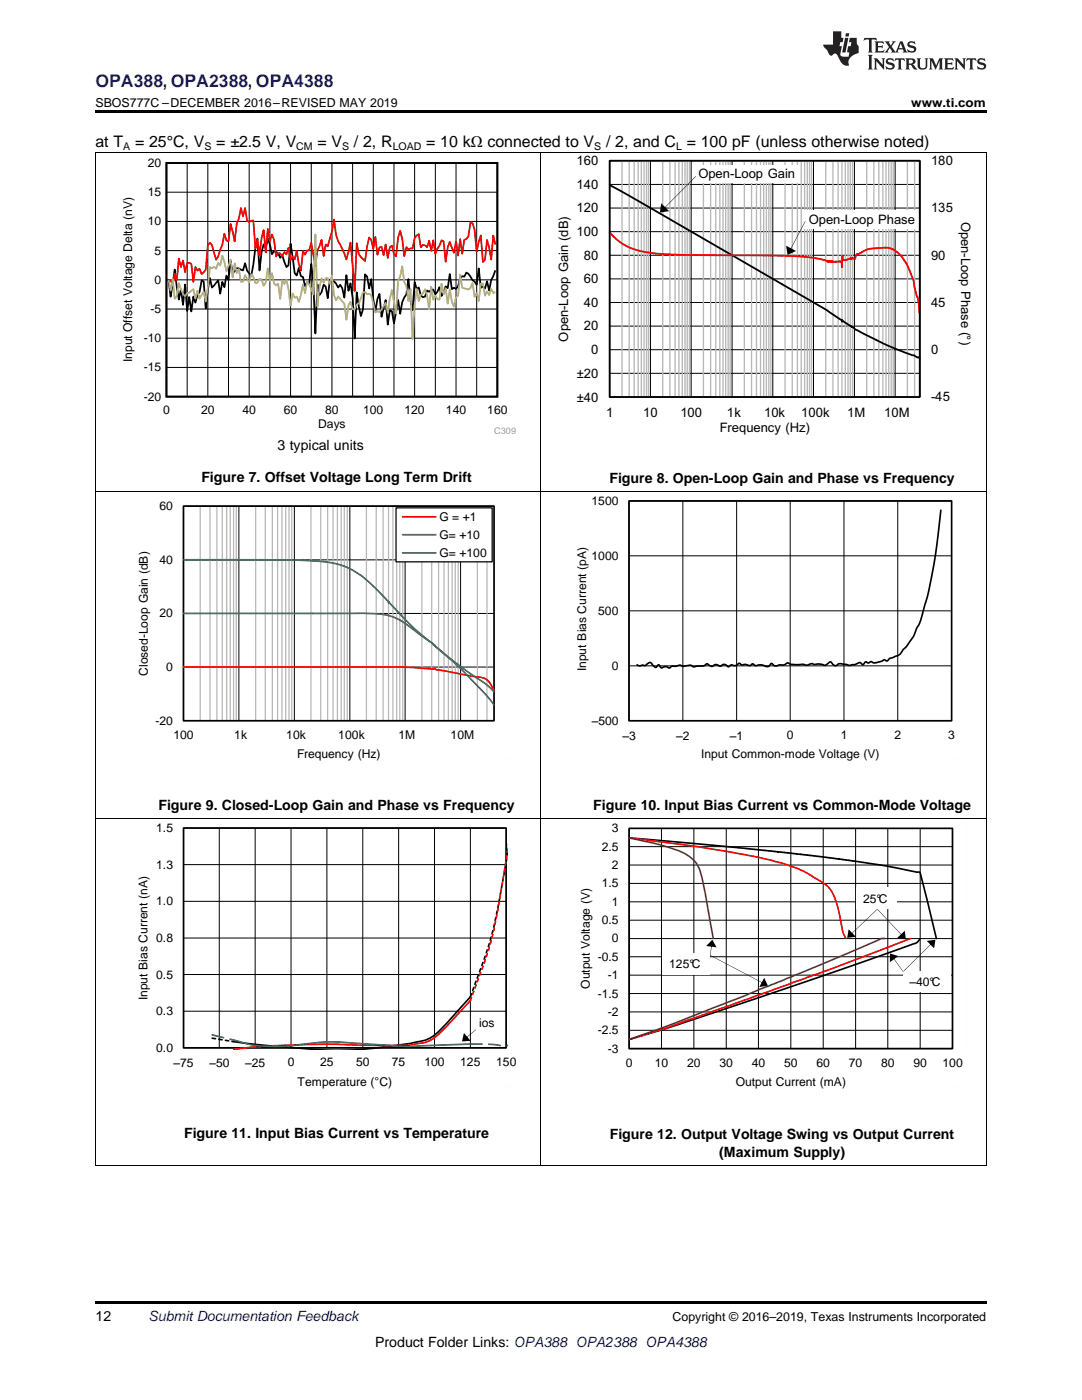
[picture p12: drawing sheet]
<svg xmlns="http://www.w3.org/2000/svg" width="216mm" height="279mm" viewBox="0 0 216 279" stroke-linecap="round" stroke-linejoin="round" font-family="sans-serif">
<defs><g id="words">
<text font-size="3.5" fill="#00f" x="19" y="17.3">OPA388, OPA2388, OPA4388</text>
<g font-size="3.2">
<text x="19" y="29.3">at T</text>
<text x="27" y="29.3">= 25°C, V</text>
<text x="43.1" y="29.3">= ±2.5 V, V</text>
<text x="63.4" y="29.3">= V</text>
<text x="70.6" y="29.3">/ 2, R</text>
<text x="85.1" y="29.3">= 10 kΩ connected to V</text>
<text x="120.9" y="29.3">/ 2, and C = 100 pF (unless otherwise noted)</text>
</g>
<g font-size="2.8">
<text x="55.4" y="89.8">3 typical units</text>
<text x="40.2" y="96.2">Figure 7. Offset Voltage Long Term Drift</text>
<text x="121.6" y="96.4">Figure 8. Open-Loop Gain and Phase vs Frequency</text>
<text x="31.6" y="161.7">Figure 9. Closed-Loop Gain and Phase vs Frequency</text>
<text x="118.4" y="161.7">Figure 10. Input Bias Current vs Common-Mode Voltage</text>
<text x="36.7" y="227">Figure 11. Input Bias Current vs Temperature</text>
<text x="121.7" y="227.4">Figure 12. Output Voltage Swing vs Output Current</text>
<text x="143.5" y="230.9">(Maximum Supply)</text>
<text x="19" y="263.6">12</text>
<text x="74.9" y="268.9">Product Folder Links: OPA388 OPA2388 OPA4388</text>
</g>
<text font-size="2.8" fill="#0000c8" x="29.6" y="263.6">Submit Documentation Feedback</text>
<g font-size="2.6">
<text x="115" y="32.9">160</text>
<text x="139.4" y="35.4">Open-Loop Gain</text>
<text x="185.8" y="32.9">180</text>
<text x="115" y="37.7">140</text>
<text x="115" y="47.1">100</text>
<text x="115" y="42.4">120</text>
<text x="161.4" y="44.6">Open-Loop Phase</text>
<text x="185.8" y="42.4">135</text>
<text x="191.8" y="44.2" transform="rotate(90 191.8 44.2)">Open-Loop Phase (°)</text>
<text x="116.5" y="51.8">80</text>
<text x="185.8" y="51.8">90</text>
<text x="116.5" y="56.5">60</text>
<text x="116.5" y="65.9">20</text>
<text x="116.5" y="61.2">40</text>
<text x="185.8" y="61.2">45</text>
<text x="113.4" y="68.2" transform="rotate(-90 113.4 68.2)">Open-Loop Gain (dB)</text>
<text x="118" y="70.7">0</text>
<text x="185.8" y="70.7">0</text>
<text x="115.1" y="75.4">±20</text>
<text x="115.1" y="80.1">±40</text>
<text x="120.9" y="83.2">1</text>
<text x="128.3" y="83.2">10</text>
<text x="135.8" y="83.2">100</text>
<text x="145.1" y="83.2">1k</text>
<text x="152.5" y="83.2">10k</text>
<text x="159.9" y="83.2">100k</text>
<text x="169" y="83.2">1M</text>
<text x="176.4" y="83.2">10M</text>
<text x="185.8" y="80.1">-45</text>
<text x="143.6" y="86.3">Frequency (Hz)</text>
</g>
<g font-size="2.5">
<text x="19" y="21.4">SBOS777C –DECEMBER 2016–REVISED MAY 2019</text>
<text x="181.8" y="21.4">www.ti.com</text>
<text x="134.2" y="263.6">Copyright © 2016–2019, Texas Instruments Incorporated</text>
</g>
<g font-size="2.4">
<text x="29.5" y="33.3">20</text>
<text x="29.5" y="39.2">15</text>
<text x="29.5" y="45">10</text>
<text x="30.8" y="50.8">5</text>
<text x="30.8" y="56.6">0</text>
<text x="30" y="62.5">-5</text>
<text x="28.7" y="68.3">-10</text>
<text x="26.4" y="72.3" transform="rotate(-90 26.4 72.3)">Input Offset Voltage Delta (nV)</text>
<text x="28.7" y="74.1">-15</text>
<text x="28.7" y="80">-20</text>
<text x="32.6" y="82.7">0</text>
<text x="40.1" y="82.7">20</text>
<text x="48.4" y="82.7">40</text>
<text x="56.6" y="82.7">60</text>
<text x="64.9" y="82.7">80</text>
<text x="72.5" y="82.7">100</text>
<text x="80.7" y="82.7">120</text>
<text x="89" y="82.7">140</text>
<text x="97.2" y="82.7">160</text>
<text x="63.5" y="85.5">Days</text>
<text x="31.8" y="101.8">60</text>
<text x="118" y="100.8">1500</text>
<text x="87.7" y="103.9">G = +1</text>
<text x="87.7" y="107.5">G= +10</text>
<text x="31.8" y="112.5">40</text>
<text x="87.7" y="111.1">G= +100</text>
<text x="118" y="111.7">1000</text>
<text x="31.8" y="123.2">20</text>
<text x="119.4" y="122.7">500</text>
<text x="29.5" y="134.9" transform="rotate(-90 29.5 134.9)">Closed-Loop Gain (dB)</text>
<text x="33.2" y="133.9">0</text>
<text x="116.9" y="133.9" transform="rotate(-90 116.9 133.9)">Input Bias Current (pA)</text>
<text x="122.1" y="133.7">0</text>
<text x="31" y="144.6">-20</text>
<text x="34.6" y="147.5">100</text>
<text x="46.7" y="147.5">1k</text>
<text x="57.1" y="147.5">10k</text>
<text x="67.5" y="147.5">100k</text>
<text x="79.5" y="147.5">1M</text>
<text x="89.9" y="147.5">10M</text>
<text x="118.1" y="144.7">±500</text>
<text x="124.2" y="147.6">±3</text>
<text x="134.9" y="147.6">±2</text>
<text x="145.7" y="147.6">±1</text>
<text x="157" y="147.5">0</text>
<text x="167.8" y="147.5">1</text>
<text x="178.5" y="147.5">2</text>
<text x="189.2" y="147.5">3</text>
<text x="59.3" y="151.4">Frequency (Hz)</text>
<text x="139.9" y="151.3">Input Common-mode Voltage (V)</text>
<text x="31.2" y="166">1.5</text>
<text x="122.1" y="166.1">3</text>
<text x="31.2" y="173.4">1.3</text>
<text x="120.1" y="169.8">2.5</text>
<text x="122.1" y="173.4">2</text>
<text x="120.1" y="177.1">1.5</text>
<text x="31.2" y="180.7">1.0</text>
<text x="120.1" y="184.4">0.5</text>
<text x="122.1" y="180.8">1</text>
<text x="172.2" y="180.1">25°C</text>
<text x="31.2" y="188">0.8</text>
<text x="119.3" y="191.8">-0.5</text>
<text x="122.1" y="188.1">0</text>
<text x="31.2" y="195.3">0.5</text>
<text x="117.7" y="197.4" transform="rotate(-90 117.7 197.4)">Output Voltage (V)</text>
<text x="121.3" y="195.4">-1</text>
<text x="133.6" y="193.3">125°C</text>
<text x="181.5" y="196.8">±40°C</text>
<text x="29.4" y="199.6" transform="rotate(-90 29.4 199.6)">Input Bias Current (nA)</text>
<text x="31.2" y="202.6">0.3</text>
<text x="119.3" y="199.1">-1.5</text>
<text x="121.3" y="202.7">-2</text>
<text x="31.2" y="209.9">0.0</text>
<text x="95.6" y="205">ios</text>
<text x="119.3" y="206.4">-2.5</text>
<text x="34.6" y="212.9">±75</text>
<text x="41.8" y="212.9">±50</text>
<text x="48.9" y="212.9">±25</text>
<text x="57.4" y="212.8">0</text>
<text x="63.9" y="212.8">25</text>
<text x="71.1" y="212.8">50</text>
<text x="78.2" y="212.8">75</text>
<text x="84.7" y="212.8">100</text>
<text x="91.8" y="212.8">125</text>
<text x="99" y="212.8">150</text>
<text x="121.3" y="210.1">-3</text>
<text x="124.9" y="213">0</text>
<text x="130.7" y="213">10</text>
<text x="137.1" y="213">20</text>
<text x="143.6" y="213">30</text>
<text x="150" y="213">40</text>
<text x="156.5" y="213">50</text>
<text x="162.9" y="213">60</text>
<text x="169.4" y="213">70</text>
<text x="175.8" y="213">80</text>
<text x="182.3" y="213">90</text>
<text x="188.1" y="213">100</text>
<text x="59.4" y="216.6">Temperature (ÉC)</text>
<text x="146.8" y="216.8">Output Current (mA)</text>
</g>
<g font-size="2.1">
<text x="24.6" y="29.9">A</text>
<text x="40.8" y="29.9">S</text>
<text x="59.1" y="29.9">CM</text>
<text x="68.3" y="29.9">S</text>
<text x="78.4" y="29.9">LOAD</text>
<text x="118.6" y="29.9">S</text>
<text x="134.9" y="29.9">L</text>
</g>
<text font-size="1.8" fill="#999" x="98.6" y="86.5">C309</text>
</g></defs>
<path d="M19 232.6l.2 .1zM196.7 232.6l.1 .1zM19 259.7h177.8v.5h-177.8z" fill="#000"/>
<g fill="none" stroke="#000" stroke-width=".2">
<path d="M19.1 163.5v69.2M107.9 163.5v69.2M125.5 165.3h64.6v44h-64.6zM125.5 180h64.6M125.5 176.3h64.6M125.5 172.6h64.6M125.5 169h64.6M132 165.3v44M138.5 165.3v44M144.9 165.3v44M151.3 165.3v44M157.8 165.3v44"/>
<path d="M164.3 165.3v44M170.7 165.3v44M177.1 165.3v44M183.6 165.3v44M196.8 163.5v69.2M125.5 198.3h64.6M125.5 194.6h64.6M125.5 190.9h64.6M125.5 187.3h64.6M125.5 183.6h64.6M125.5 205.6h64.6M125.5 202h64.6"/>
<path d="M19 232.6h177.8"/>
</g>
<path d="M125.5 165.3h64.6v44h-64.6zM125.5 167.2l20 1.8 15.5 1.6 14.4 2 7.6 1.5 .4-.1 .2 .2 .4 1.4 2.8 11.7M183.6 187.3a3.5 3.5 0 0 1-2.3 1.4l-30.6 10.6-17.3 5.8-7.9 2.3" fill="none" stroke="#000" stroke-width=".33"/>
<path d="M125.5 167.2l13.3 1.7 12.1 2.1 5 1.2 3 1 1.5 .7 1.7 1a11.5 11.5 0 0 1 3.8 2.9 21.5 21.5 0 0 1 2.1 7.5l.8 2M181.7 187.3l-14.9 5.7-13.1 4.8-20.3 7.2-7.9 2.4" fill="none" stroke="#f00" stroke-width=".33"/>
<path d="M125.5 167.2l6.5 1.5a14.5 14.5 0 0 1 6.4 2.9 7.2 7.2 0 0 1 1.8 4l2.1 11.7M176.5 187.3a3.1 3.1 0 0 0-1.9 .6l-11.6 5-14.8 6-14.8 5.8-7.9 2.7" fill="none" stroke="#6b5028" stroke-width=".33"/>
<path d="M111.8 164.3v53.1M124.3 164.3h68.7M193 164.3v46.1M111.8 217.4h6.3M186.7 217.4h6.3" fill="none" stroke="#fefefe" stroke-width=".2" stroke-dasharray=".4 .1" stroke-linecap="butt"/>
<path d="M180.2 193.9h9.4v4.1h-9.4z" fill-rule="evenodd" fill="#fff"/>
<path d="M178.2 191.2l2.1 2.7zM177.6 190.3l1.7 .5-1.7 1.2z" fill="#000"/>
<path d="M171 177.2h8v4h-8z" fill-rule="evenodd" fill="#fff"/>
<path d="M175 181.4l5 5.3zM179 187.2l1.6-1.5 .1 1.8z" fill="#000"/>
<path d="M132.3 190.4h9.4v4.1h-9.4z" fill-rule="evenodd" fill="#fff"/>
<path d="M142 188.6l-.2 2.2zM142.1 187.6l-1.2 1.2 2.1 .3z" fill="#000"/>
<path d="M132.3 190.3h9.4v4.1h-9.4z" fill-rule="evenodd" fill="#fff"/>
<path d="M141.7 190.6l10.6 5.7zM152.5 195.1l-1 1.9 1.7-.3z" fill="#000"/>
<path d="M171 177.3h8v4h-8z" fill-rule="evenodd" fill="#fff"/>
<path d="M169.8 186.4l5.2-4.9zM169.3 185.5l1.5 1.5-1.8 .2z" fill="#000"/>
<path d="M180.2 193.8h9.4v4.1h-9.4z" fill-rule="evenodd" fill="#fff"/>
<path d="M180.2 193.8l5.7-5.5zM184.9 187.8l1.7-.3-.2 1.8z" fill="#000"/>
<g fill="none" stroke="#000" stroke-width=".2">
<path d="M36.6 165.3h64.4v43.8h-64.4zM36.6 179.9h64.4M36.6 172.6h64.4M43.8 165.3v43.8M50.9 165.3v43.8M58.1 165.3v43.8M65.2 165.3v43.8M72.4 165.3v43.8M79.5 165.3v43.8M86.7 165.3v43.8M93.9 165.3v43.8M36.6 194.5h64.4"/>
<path d="M36.6 187.2h64.4M36.6 201.8h64.4"/>
</g>
<path d="M36.6 165.3h64.4v43.8h-64.4zM93.9 198.9l-2.3 2.5a34.4 34.4 0 0 1-5.6 5.7l-.8 .3a73 73 0 0 1-12.9 2M46.6 207.9l5 .6 10.8 .9" fill="none" stroke="#000" stroke-width=".33"/>
<path d="M93.9 198.9l.4-1.1a88.8 88.8 0 0 0 6.1-22.6l.9-4.9M42.3 207.2l4.3 .7" fill="none" stroke="#000" stroke-width=".33" stroke-dasharray=".7 .7"/>
<path d="M93.9 199.7l-2.3 2.4a32.2 32.2 0 0 1-5.6 5.5l-1.5 .5-1.7 .2a11.7 11.7 0 0 1-4.2 .3h-5.3a172.8 172.8 0 0 0-26.1 .8h-.3" fill="none" stroke="#f00" stroke-width=".33"/>
<path d="M93.9 199.7l.4-1.1a81.7 81.7 0 0 0 5.9-22.2l1.1-6.6" fill="none" stroke="#f00" stroke-width=".33" stroke-dasharray=".7 .7"/>
<path d="M42.3 206.5l4.3 1.1M93.9 208.4h4.3l2.4 .4 .7-.2" fill="none" stroke="#286b49" stroke-width=".33" stroke-dasharray="2.3 1.3"/>
<path d="M46.6 207.6a27.4 27.4 0 0 0 13.8 .8 42.1 42.1 0 0 1 12-.1l3 .2a96 96 0 0 0 15.1 0l3.4-.1" fill="none" stroke="#286b49" stroke-width=".33"/>
<path d="M22.9 164.2v53.1M35.3 164.2h68.6M103.9 164.2v46.1M22.9 217.2h6.3M97.6 217.2h6.3" fill="none" stroke="#fefefe" stroke-width=".2" stroke-dasharray=".4 .1" stroke-linecap="butt"/>
<path d="M94.3 202.1h5.7v4.1h-5.7z" fill-rule="evenodd" fill="#fff"/>
<path d="M92.9 207.1l2.1-1.6zM92.6 206.1l1.3 1.6-1.7 .1z" fill="#000"/>
<g fill="none" stroke="#000" stroke-width=".2">
<path d="M19.1 98.2v65.3M107.9 98.2v65.3M196.8 98.2v65.3M36.6 111.7h62M47.7 101v42.8M58.7 101v42.8M69.8 101v42.8M80.8 101v42.8M91.9 101v42.8M98.6 101h-62v42.8h62M36.6 133.1h62M36.6 122.4h62"/>
<path d="M19 163.4h177.8"/>
</g>
<g fill="none" stroke="#b7b7b7" stroke-width=".25">
<path d="M39.9 101v42.8M41.9 101v42.8M43.3 101v42.8M44.4 101v42.8M45.2 101v42.8M45.9 101v42.8M46.6 101v42.8M47.1 101v42.8M51 101v42.8M52.9 101v42.8M54.3 101v42.8M55.4 101v42.8"/>
<path d="M56.3 101v42.8M57 101v42.8M57.7 101v42.8M58.2 101v42.8M62 101v42.8M64 101v42.8M65.4 101v42.8M66.5 101v42.8M67.3 101v42.8M68.1 101v42.8M68.7 101v42.8M69.3 101v42.8"/>
<path d="M73.1 101v42.8M75.1 101v42.8M76.4 101v42.8M77.5 101v42.8M78.4 101v42.8M79.1 101v42.8M79.8 101v42.8M80.4 101v42.8M84.2 101v42.8M86.1 101v42.8M87.5 101v42.8M88.6 101v42.8"/>
<path d="M89.5 101v42.8M90.2 101v42.8M90.8 101v42.8M91.4 101v42.8M95.3 101v42.8M97.2 101v42.8M98.6 101v42.8"/>
</g>
<path d="M36.6 101h62v42.8h-62z" fill="none" stroke="#000" stroke-width=".33"/>
<path d="M36.6 133.1h25.8M62.3 133.1h17.7l6.8 .4 .3 .2 1 .1M88 133.8l8.6 1.6 1 .7 1 1.8" fill="none" stroke="#f00" stroke-width=".33"/>
<path d="M36.6 122.4h25.8M62.3 122.4h10.7l4.5 .3v.2l1.2 .3 1.3 .6 1 .7 5.3 3.9 1.8 1.6M88 130l4.4 3.9 4.4 4.6 1.8 2.2" fill="none" stroke="#295c75" stroke-width=".33"/>
<path d="M36.6 111.7h19l6.8 .2M62.3 111.9l3.1 .3 2.4 .5 1.9 .8 2.4 1.4 3.3 3 2.1 2.1v.3l.1-.2 4.9 5.2 5.6 4.7M88 130l5.1 3.9 4 2.7 1.5 1.5" fill="none" stroke="#286b49" stroke-width=".33"/>
<path d="M79 101.4h19.2v10.7h-19.2z" fill-rule="evenodd" fill="#fff"/>
<path d="M79 101.4h19.2v10.7h-19.2z" fill="none" stroke="#000" stroke-width=".25"/>
<path d="M80.3 103.1h6.7" fill="none" stroke="#f00" stroke-width=".33"/>
<path d="M80.3 106.7h6.7" fill="none" stroke="#295c75" stroke-width=".33"/>
<path d="M80.3 110.3h6.7" fill="none" stroke="#286b49" stroke-width=".33"/>
<path d="M22.9 98.9v53.1M35.3 98.9h68.6M103.9 98.9v46.1M111.8 98.9v53.1M124.2 98.9h68.6M192.8 98.9v46.1M22.9 151.9h6.3M97.6 151.9h6.3M111.8 151.9h6.3M186.5 151.9h6.3" fill="none" stroke="#fefefe" stroke-width=".2" stroke-dasharray=".4 .1" stroke-linecap="butt"/>
<g fill="none" stroke="#000" stroke-width=".2">
<path d="M19.1 30.5v67.7M107.9 30.5v67.7M121.7 36.8h61.8M129.8 32.1v47.1M137.9 32.1v47.1M146.1 32.1v47.1M154.2 32.1v47.1M162.3 32.1v47.1M170.5 32.1v47.1M178.6 32.1v47.1M183.5 32.1h-61.8v47.1h61.8M196.8 30.5v67.7"/>
<path d="M121.7 55.7h61.8M121.7 50.9h61.8M121.7 46.2h61.8M121.7 41.5h61.8M121.7 74.5h61.8M121.7 69.8h61.8M121.7 65.1h61.8M121.7 60.4h61.8M19 98.1h177.8M125.5 100h64.4v43.8h-64.4zM136.3 100v43.8M147 100v43.8"/>
<path d="M157.7 100v43.8M168.4 100v43.8M179.1 100v43.8M125.5 110.9h64.4M125.5 132.9h64.4M125.5 121.9h64.4"/>
</g>
<path d="M125.5 100h64.4v43.8h-64.4zM187.7 101.8l-1.2 10.1-1.2 6.3-.7 2.1a19.5 19.5 0 0 1-2 5.8 15.3 15.3 0 0 1-2.6 3.9 3.5 3.5 0 0 1-2.3 1.3l-.7 .6h-.2a.81 .81 0 0 0-1 .1l-.4 .1a1.66 1.66 0 0 1-1.6-.1l-.2 .1a.42 .42 0 0 1-.7 0h-.2a.66 .66 0 0 1-.7 .5l-.4-.4-.3 .1a4.1 4.1 0 0 1-3.1 .2 1.21 1.21 0 0 0-1.4 .4l-.5-.2-.4-.5a.58 .58 0 0 0-.9 .3 .8 .8 0 0 1-1 .1h-1.3a1.98 1.98 0 0 0-1.8 .2l-.7-.2a5.9 5.9 0 0 1-3-.3 2.27 2.27 0 0 1-1.8 .4 1.01 1.01 0 0 1-1.5-.3l-.1 .1a.89 .89 0 0 1-1.5 .3l-.7-.1a1.13 1.13 0 0 1-1.4-.2l-.2 .1a.75 .75 0 0 1-1.1 0h-.5a.48 .48 0 0 1-.7-.2h-.2a1.25 1.25 0 0 1-1.6 .3l-.5 .4a1 1 0 0 0-1.7-.1 1.18 1.18 0 0 0-1.6 0l-1-.5a3 3 0 0 1-2.2 .5l-.5 .1a2.01 2.01 0 0 0-2-.1h-.2a1.28 1.28 0 0 0-1.4 0l-.7-.1-.5 .4a1.38 1.38 0 0 0-1.7 0l-.5-.6-.5 .5-.6-.4a.74 .74 0 0 0-.6-.6 .74 .74 0 0 0-.8 .5l-1.2 .2-.6-.2" fill="none" stroke="#000" stroke-width=".33"/>
<g fill="none" stroke="#b8b8b8" stroke-width=".27">
<path d="M124.1 32.1v47.1M125.6 32.1v47.1M126.5 32.1v47.1M127.3 32.1v47.1M128 32.1v47.1M128.5 32.1v47.1M129 32.1v47.1M129.4 32.1v47.1M132.2 32.1v47.1M133.7 32.1v47.1M134.7 32.1v47.1M135.5 32.1v47.1"/>
<path d="M136.1 32.1v47.1M136.7 32.1v47.1M137.1 32.1v47.1M137.6 32.1v47.1M140.4 32.1v47.1M141.8 32.1v47.1M142.8 32.1v47.1M143.6 32.1v47.1M144.3 32.1v47.1M144.8 32.1v47.1M145.3 32.1v47.1M145.7 32.1v47.1"/>
<path d="M148.5 32.1v47.1M150 32.1v47.1M150.9 32.1v47.1M151.8 32.1v47.1M152.4 32.1v47.1M152.9 32.1v47.1M153.4 32.1v47.1M153.8 32.1v47.1M156.6 32.1v47.1M158.1 32.1v47.1M159.1 32.1v47.1M159.9 32.1v47.1"/>
<path d="M160.6 32.1v47.1M161.1 32.1v47.1M161.5 32.1v47.1M161.9 32.1v47.1M164.8 32.1v47.1M166.2 32.1v47.1M167.2 32.1v47.1M168 32.1v47.1M168.7 32.1v47.1M169.2 32.1v47.1M169.7 32.1v47.1M170.1 32.1v47.1"/>
<path d="M172.9 32.1v47.1M174.4 32.1v47.1M175.4 32.1v47.1M176.2 32.1v47.1M176.8 32.1v47.1M177.3 32.1v47.1M177.8 32.1v47.1M178.2 32.1v47.1M181.1 32.1v47.1M182.5 32.1v47.1M183.5 32.1v47.1"/>
</g>
<path d="M183.5 32.1v47.1" fill="none" stroke="#000" stroke-width=".27"/>
<path d="M121.6 36.9l6 3.4 28.4 16.4M156 56.7l9 5.2 3 2 .1 .3v-.3l1.9 1.2 .7 .7 4.2 2.1M174.9 67.9l4.4 1.9 3.1 1.1 .7 .4h.3l.1 .2" fill="none" stroke="#000" stroke-width=".36"/>
<path d="M121.6 46.4a12.3 12.3 0 0 0 9.3 4.2l5.9 .3 19.2 .1M174.9 49.5l1.7-.1 1.3 .2 1.6 1.1 1 1.4 .7 1.3 1.1 2.5 .2 1.7 .7 2.1 .3 2.7M174.9 49.5l-1.4 .2-2.4 1.1-.1-.1-.4 1-.5-.2h-.2v.3l-.1-.4-.3 .3-1.2 .3-.1-.2-.1-.8-.1 2.3-.1-.9-.2-.2-1 .1-1.5-.2-.1 .1-.2-.2-.9-.2-2.4-.4-5.6-.4" fill="none" stroke="#f00" stroke-width=".36"/>
<path d="M111.4 86.3h2.2M187.4 85.8h6.4" fill="none" stroke="#fff" stroke-width=".2" stroke-dasharray=".4 .2" stroke-linecap="butt"/>
<path d="M160.2 42h22.9v3.7h-22.9z" fill-rule="evenodd" fill="#fff"/>
<path d="M160.6 44.1l-3 5.8zM156.9 49l1.9 1.1-1.7 .8z" fill="#000"/>
<path d="M139.2 32.9h20.3v3.6h-20.3z" fill-rule="evenodd" fill="#fff"/>
<path d="M138.8 35.2l-6.3 6.5zM131.9 40.6l1.6 1.5-1.8 .3z" fill="#000"/>
<path d="M121.6 32.1h61.9v47.1h-61.9z" fill="none" stroke="#000" stroke-width=".36"/>
<path d="M24.1 31.6h78.9v55h-78.9z" fill-rule="evenodd" fill="#fff"/>
<path d="M33.2 32.5h66v46.7h-66zM98.8 54l-.8 1.9-.4 2.1-.4-1.9-.4 1.5-.4-.5-.5 .3-.4-3.8-.4 3.2-.4-.6-.4-.3-.8-1.3-.4-.2-.5 .8-.4-.1-.4 .4-.4 1.6-.4 .6-.4-.3-.4 .3-.5-3-.4 2.8-.4-.4-.8 2-.4-1.8-.4 .9-.4 .5-.4-.9-.5 .1-.4 .3-.4-.2-.4 1.2-.4 .1-.4-.3-.4-1.6-.5 .3-.4-1.4-.4 5.6-.4-1.9-.4-4.3-.4 3-.8 1.6-.5 2.3-.4-2.8-.8 4.7-.4-2.4-.4-.2-.4 2.9-.4-4.9-.9 3.3-.4-4.6-.4 1.1-.4 2.4-.4-2.4-.4-4-.4 1.9-.4-2.4-.5-.4-.4 6.9-.4 1.4-.8-4.8-.4 9.3-.4-8.2-.5-2.9-.4 1.5-.4-3.1-.4 4.5-.4-1.9-.4-.7-.4 .6-.9-1.3h-.4l-.4-.3-.4 3.7-.4-2.3-.4-.4-.4 1.5-.4 .6-.5-2.2-.4 9.9-.4-10.3-.4-3.6-.4 4-.4-.3-.4 .7-.4-1.8-.5-.2-.4-1.6-.4 1.5-.4-.5-.8-5.9-.4 4.4-.4 .3-.9-2.4-.4 .5-.4-.8-.8-.5-.4 .6-.4-1.9-.5-1.2-.4 1.9-.4-.7-.4 1.5-.4 3.7-.4-6.4-.4 1.8-.9 5.6-.8-1-.4-1.5-.4 1.5-1.3-.5-.4 .7-.4 .3-.4-2.4-.4 3.8-.4-.9-.4 2.3-.4-1.1-.5 2.4-.4-2.7-1.2 1.5-.4-1.9-.8 6.1-.5-5.4-.4-.2-.4 2.3-.4 .6-.4 1.5-.4-1.2-.4 2.9-.4-2.8-.5 2.8-.4-5.3-.4 4-.4-3.1-.4 2.1-.8-6-.9 5.4-.4-3.4" fill="none" stroke="#000" stroke-width=".35"/>
<g fill="none" stroke="#000" stroke-width=".2">
<path d="M19 30.5h177.8M33.2 38.4h66.1M37.3 32.5v46.7M41.5 32.5v46.7M45.6 32.5v46.7M49.7 32.5v46.7M53.9 32.5v46.7M58 32.5v46.7M62.1 32.5v46.7M66.2 32.5v46.7M70.4 32.5v46.7M74.5 32.5v46.7"/>
<path d="M78.6 32.5v46.7M82.7 32.5v46.7M86.9 32.5v46.7M91 32.5v46.7M95.1 32.5v46.7M33.2 55.8h66.1M33.2 50h66.1M33.2 44.2h66.1M33.2 73.3h66.1M33.2 67.5h66.1M33.2 61.7h66.1"/>
</g>
<path d="M98.8 48.8l-.4-1.8-.4 4.8-.8-3.9-.4 3.9-.4 .5-.5-5.3-.8 3.2-.4-4.3-.4-1.3-.4-.3-.4 2.9-.4 .5-.5 .2-.4 2.8-.4-3-.4 3.3-.4-2.9-.4 2.4-.9-2.2-.4 1.1-.4 2.8-.4-4.1-.4-.1-1.2 2.6-.4-2.6-.5 2.1-.4-2.1-.4 1.3-.4-.3-.4-.1-.4 .5-.4-2.7-.9 .8-.4 2.1h-.4l-.4 .2-.4-.5-.4 1.8-.4-3.4-.5-1.7-.4 1.4-.4 3.8-.4-.5-.4-1.7-.4 .4-.4 2.1-.4-2.7-.5 2.1-.4-1.7-.4 .2-.4 1.4-.4-3.5-.4 2.4-.4-1.8-.4-.5-.9 4.7-1.2-1.4-.4-2.2-.4 9.6-.9-9.7-.8 3.4-.8-2.1a9.9 9.9 0 0 1-1.7-5.9l-.4 2.4-.8 3-.4-.4-.4 2.3-.4-3.2-.9 2-.4 3.1-.8-4.5-.4 1.4-.4 .1-.4 .8-.4-.7-.5 3.9-.4-1.3-.4-2.7-.4 1.8-.4-.5-.4 .6-.4-2.4-.4 1.3-.5-.5-.4 .8-.4-.5-.4-.1-.4 .7-.4-3.3-.4-1.1-.4 1.4-.5-2.5-.4 4.7-.4-4.5-.4 1.6-.4 3.5-.4-3.2-.4 1.8-.5-5.6-.8 .3-.4-.2-.4-2.6-.4 1.7-.4-1.7-.4 2.2-.5 .8-.4 3.7-.8-3.5-.4 3.5-.4-.2-.4-1.4-.4 2.3-.9 2.3-.4 .6-.8-2.9-.4-.5-.4 .6-.4 4.8-.5 .6-.4 .3-.4-1.1-.4 .4-.4-.7-.4 3-.4-3.7-.9-.1-.4 1.8-.4-2.3-.4 1.3-.4-1.7-.4 4.3-.4-1.2-.4 2.2-.5-1-.4-.1" fill="none" stroke="#f00" stroke-width=".35"/>
<path d="M33.6 55.8l.4 2.2 .5-2.3 .4 3.9 .4-.5 .4-2.6 .8 2.2 .4 .4 .4-.6 .5-.1 .8-.7 .4 1.9 .4-1.6 .4 1.6 .8-1.4 .5 2 .8-6.9 .4 .3 .4-.4 .4 .5 .4-1.3 .4 .6 .5-2 .8 3.1 .8-2.3 .4 3.6 .4-2.8 .4 1.9 .5-.8 .4 2.5h.4l.4-1.3 .8 1.5 .4-1.7 .4 .5 .5 1.3 .4-.1 .4-.7 .4 .1 .4 1.2 .4-.6 .4-2.8 .5 2.5 .4-1.6 .4 2.1 .4 .4 .4-.4 .4 3.1 .4-3.8 .4 .8 .5-.9 .8 5.2 .4-2.4 .4 .8 .4-.2 .4 1.1 .9-3.6 .4 1.8 .4-2.3 .4 .5 .8 2.1 .4-12 .4 14.4 .5-4 .4-1.6 .4 .8 .4-.9h.4l.4 1.1 .4-1.6 .4 3.9 .5 1 .4-.7 1.2 1.4 .4 3.2 .4-2.9 .4-.7 .5 1.5h.4l.4-.9 .4-.2 .8-2.2 .4-.1 .5 .4 .4-.1 .4 .3 .8 3.5 .4-.3 .4 .2 1.3-1.9 .4 2 .8-4.5 .8 4.7 .4-6.6 .4-.8 .5-2 .4 3.1 .4 .8 .4 2.9 .4-2.3 .4 9.9 .4-6.6 .4-3.3 .5 2.4 .4-1.3 .4-.2 .4-.9 .4 1.2 .4 2.8 .4-4.5 .5 2.6 .4-.8 .4 .7 .4 .1 .4-3.2 .4 2.2 .4-1.3 .4 3.1 .4-2.8 .5 2.4 .4 1 .4-1.9 .4-.3 .4-4.2 .4 2.6 1.3 .4 .4-.4 .4-.9 .4 2.7 .4-.7 .4 1.6 .4-3.5h.5l.4 2.4 .4-.8 .4 .7 .4-1.3 .4 .8 .4-.1" fill="none" stroke="#b2af67" stroke-width=".35"/>
<path d="M19 22h177.8v.5h-177.8z" fill="#000"/>
<g fill="#231f20">
<path d="M172.5 7.6l-.1 .5 .4-.2h.6v.1v2.1l-.2 .4h.9l-.2-.4v-2.1l.1-.1h.5l.5 .2-.2-.5zM174.5 8.3l.2 .3v1.5l-.2 .4h1.8l.2-.6a1.04 1.04 0 0 1-1.3 .2v-.7h.6l.3 .2v-.6l-.3 .2h-.6v-.6l.8-.1 .4 .3-.2-.5zM176.5 8.3l.9 1.1-.9 1.1h.8l-.2-.2 .4-.7 .5 .7-.2 .2h1.5l-.2-.2 .2-.4h.9l.1 .4-.2 .2h1l-.3-.3-.7-1.9h-.5l-.9 2-.8-1 .9-1h-.8l.1 .3-.4 .5-.3-.6 .1-.2zM179.7 8.6l.4 1h-.7zM181.3 8.4a.63 .63 0 0 0-.2 .7 .63 .63 0 0 0 .6 .4l.6 .2 .1 .2a.75 .75 0 0 1-.7 .4 .75 .75 0 0 1-.6-.5l.1 .7 .1-.1a1.11 1.11 0 0 0 1.5-.6 1.13 1.13 0 0 0-1.2-.8l-.1-.4a1.04 1.04 0 0 1 1.2 .2l-.2-.5-.2 .1-.4-.2zM173.2 10.9l.2 .4v2.2l-.2 .4h1l-.3-.4v-2.2l.3-.4zM174.3 11.6l.3 .4v1.5l-.3 .4h.8l-.2-.4v-1.3l1.5 1.7v-1.9l.2-.4h-.7l.2 .4v.9l-1.1-1.3zM177 11.8a.62 .62 0 0 0-.2 .7 .62 .62 0 0 0 .6 .4l.6 .1 .1 .3a.76 .76 0 0 1-.7 .3 .76 .76 0 0 1-.7-.4l.2 .7 .1-.1a1.11 1.11 0 0 0 1.5-.6 1.13 1.13 0 0 0-1.2-.8l-.1-.4a1.04 1.04 0 0 1 1.2 .2l-.2-.6-.2 .1-.5-.1zM178.7 11.6l-.2 .6a.61 .61 0 0 1 .8-.3v1.6l-.2 .4h.9l-.2-.4v-1.6a.63 .63 0 0 1 .7 .3l-.1-.6zM180.6 11.6l.3 .4v1.5l-.3 .4h1l-.2-.2-.1-.8 .6 .2a.76 .76 0 0 0 1.2 .7l-1-1a.58 .58 0 0 0 .6-.5 .58 .58 0 0 0-.5-.6zM181.4 11.9h.1a.45 .45 0 0 1 .5 .1 .45 .45 0 0 1 .1 .5l-.8 .2zM182.9 11.6l.2 .2a2.17 2.17 0 0 0 .3 1.9 .99 .99 0 0 0 1.6-.6v-1.1l.2-.4h-.7l.2 .2a1.92 1.92 0 0 1-.2 1.8 .6 .6 0 0 1-.9-.5v-1.1l.2-.4zM185.4 11.6l.2 .4v1.5l-.2 .4h.7l-.2-.4v-1.4l.8 1.8 .8-1.8v1.4l-.2 .4h.9l-.2-.4v-1.5l.2-.4h-.8l-.6 1.5-.6-1.5zM188.4 11.6l.2 .4v1.5l-.2 .4h1.8l.1-.6a1.04 1.04 0 0 1-1.2 .1v-.6h.5l.4 .2v-.6l-.4 .2h-.5v-.7h.8l.3 .3-.1-.6zM190.5 11.6l.2 .4v1.5l-.2 .4h.7l-.2-.4v-1.3l1.5 1.7v-1.9l.2-.4h-.7l.2 .4v.9l-1.1-1.3zM192.9 11.6l-.1 .6a.61 .61 0 0 1 .7-.3l.1 1.6-.3 .4h1l-.3-.4 .1-1.6a.63 .63 0 0 1 .7 .3l-.1-.6zM195.2 11.8a.62 .62 0 0 0-.2 .7 .62 .62 0 0 0 .6 .4l.6 .1 .1 .3a.76 .76 0 0 1-.7 .3 .76 .76 0 0 1-.6-.4l.1 .7 .1-.1a1.11 1.11 0 0 0 1.6-.6 1.13 1.13 0 0 0-1.3-.8l-.1-.4a1.04 1.04 0 0 1 1.2 .2l-.1-.6-.2 .1-.5-.1z"/>
<path d="M166.2 6.3v2.6h-1.9v.4l.8 .9a.91 .91 0 0 0 1 .8 .56 .56 0 0 1 .5-.3 .56 .56 0 0 1 .5 .3l.4 .8a1.53 1.53 0 0 0 1.9 1.2 1.54 1.54 0 0 1 1-2.1l.9-.3v-1.4a1.52 1.52 0 0 1-.4-1.6h-1.3l-.2 .8h.5l-.2 .8h-.5l-.1 1v.2l.4 .1-.2 .8a1.93 1.93 0 0 1-1.6-.3l.3-1.8h-.5l.2-.8h.4l.2-.8h-.4v-1.3zM168.6 7.6l-.6 2.9h.7l.6-2.9zM168.8 6.6l-.1 .7h.6l.2-.7z"/>
</g>
<use href="#words"/>
</svg>
